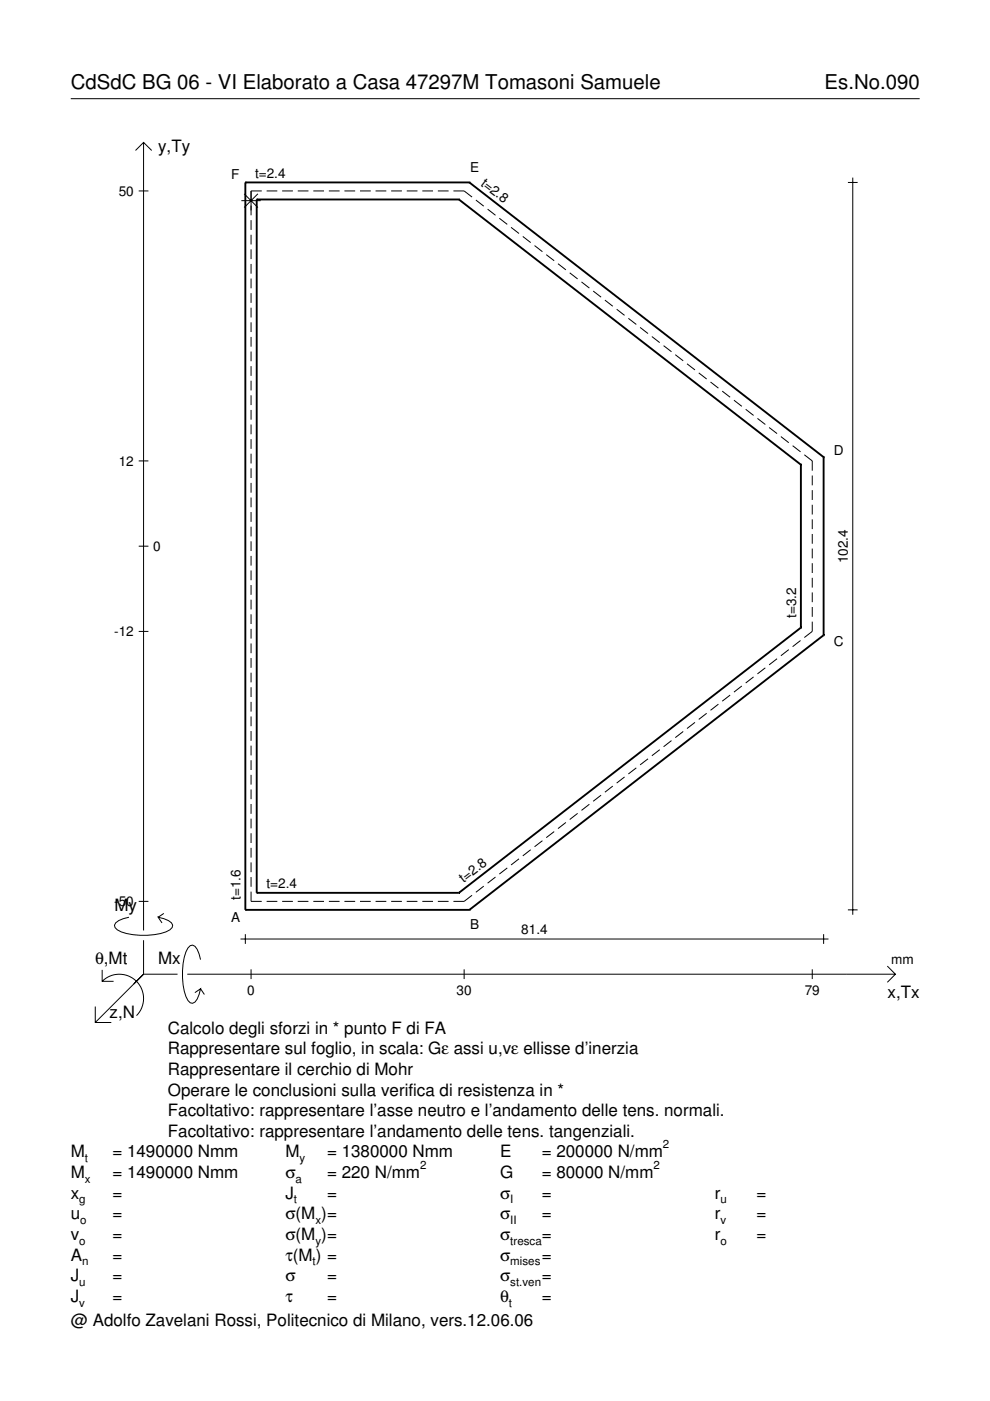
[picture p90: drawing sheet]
<svg xmlns="http://www.w3.org/2000/svg" width="210mm" height="297mm" viewBox="0 0 210 297" stroke-linecap="round" stroke-linejoin="round" font-family="sans-serif">
<defs><g id="words">
<g font-size="4.3">
<text x="15" y="18.9">CdSdC BG 06 - VI Elaborato a Casa 47297M Tomasoni Samuele</text>
<text x="174.8" y="18.9">Es.No.090</text>
</g>
<g font-size="3.6">
<text x="33.5" y="32.3">y,Ty</text>
<text x="24.3" y="193.2">My</text>
<text x="20.1" y="204.5">θ,Mt</text>
<text x="33.5" y="204.5">Mx</text>
<text x="23.2" y="215.8">z,N</text>
<text x="188.2" y="211.7">x,Tx</text>
<text x="35.6" y="219.2">Calcolo degli sforzi in * punto F di FA</text>
<text x="35.6" y="227.9">Rappresentare il cerchio di Mohr</text>
<text x="35.6" y="223.5">Rappresentare sul foglio, in scala: Gε assi u,vε ellisse d’inerzia</text>
<text x="35.6" y="232.3">Operare le conclusioni sulla verifica di resistenza in *</text>
<text x="35.6" y="236.7">Facoltativo: rappresentare l’asse neutro e l’andamento delle tens. normali.</text>
<text x="15" y="245.4">M</text>
<text x="23.8" y="245.4">= 1490000 Nmm</text>
<text x="35.6" y="241">Facoltativo: rappresentare l’andamento delle tens. tangenziali.</text>
<text x="60.5" y="245.4">M</text>
<text x="69.3" y="245.4">= 1380000 Nmm</text>
<text x="106" y="245.4">E</text>
<text x="114.9" y="245.4">= 200000 N/mm</text>
<text x="15" y="249.8">M</text>
<text x="23.8" y="249.8">= 1490000 Nmm</text>
<text x="60.5" y="249.8">σ</text>
<text x="69.3" y="249.8">= 220 N/mm</text>
<text x="106" y="249.8">G</text>
<text x="114.9" y="249.8">= 80000 N/mm</text>
<text x="15" y="254.2">x</text>
<text x="23.8" y="254.2">=</text>
<text x="60.5" y="254.2">J</text>
<text x="69.3" y="254.2">=</text>
<text x="106" y="254.2">σ</text>
<text x="114.9" y="254.2">=</text>
<text x="151.5" y="254.2">r</text>
<text x="160.4" y="254.2">=</text>
<text x="15" y="258.5">u</text>
<text x="15" y="262.9">v</text>
<text x="23.8" y="258.5">=</text>
<text x="23.8" y="262.9">=</text>
<text x="60.5" y="258.5">σ(M )=</text>
<text x="60.5" y="262.9">σ(M )=</text>
<text x="106" y="258.5">σ</text>
<text x="106" y="262.9">σ</text>
<text x="114.9" y="258.5">=</text>
<text x="114.9" y="262.9">=</text>
<text x="151.5" y="258.5">r</text>
<text x="151.5" y="262.9">r</text>
<text x="160.4" y="258.5">=</text>
<text x="160.4" y="262.9">=</text>
<text x="15" y="267.3">A</text>
<text x="23.8" y="267.3">=</text>
<text x="60.5" y="267.3">τ(M ) =</text>
<text x="106" y="267.3">σ</text>
<text x="114.9" y="267.3">=</text>
<text x="15" y="271.7">J</text>
<text x="23.8" y="271.7">=</text>
<text x="60.5" y="271.7">σ</text>
<text x="69.3" y="271.7">=</text>
<text x="106" y="271.7">σ</text>
<text x="114.9" y="271.7">=</text>
<text x="15" y="276">J</text>
<text x="15" y="281.2">@ Adolfo Zavelani Rossi, Politecnico di Milano, vers.12.06.06</text>
<text x="23.8" y="276">=</text>
<text x="60.5" y="276">τ</text>
<text x="69.3" y="276">=</text>
<text x="106" y="276">θ</text>
<text x="114.9" y="276">=</text>
</g>
<g font-size="2.9">
<text x="25.2" y="41.5">50</text>
<text x="49" y="37.9">F</text>
<text x="54.1" y="37.7">t=2.4</text>
<text x="99.7" y="36.5">E</text>
<text x="101.8" y="39.1" transform="rotate(38 101.8 39.1)">t=2.8</text>
<text x="25.2" y="98.7">12</text>
<text x="176.8" y="96.4">D</text>
<text x="32.5" y="116.8">0</text>
<text x="179.8" y="119.4" transform="rotate(-90 179.8 119.4)">102.4</text>
<text x="168.8" y="131" transform="rotate(-90 168.8 131)">t=3.2</text>
<text x="24.2" y="134.9">-12</text>
<text x="176.8" y="137">C</text>
<text x="51" y="190.9" transform="rotate(-90 51 190.9)">t=1.6</text>
<text x="56.5" y="188.3">t=2.4</text>
<text x="98.3" y="187.2" transform="rotate(-38 98.3 187.2)">t=2.8</text>
<text x="24.2" y="192.1">-50</text>
<text x="49" y="195.5">A</text>
<text x="99.7" y="196.9">B</text>
<text x="110.5" y="198.1">81.4</text>
<text x="189" y="204.5">mm</text>
<text x="52.4" y="210.9">0</text>
<text x="96.8" y="210.9">30</text>
<text x="170.6" y="210.9">79</text>
</g>
<g font-size="2.4">
<text x="140.6" y="243.4">2</text>
<text x="18" y="246.4">t</text>
<text x="18" y="250.8">x</text>
<text x="62.7" y="250.8">a</text>
<text x="63.5" y="246.4">y</text>
<text x="89.1" y="247.8">2</text>
<text x="138.6" y="247.8">2</text>
<text x="16.8" y="255.2">g</text>
<text x="62.3" y="255.2">t</text>
<text x="108.2" y="255.2">I</text>
<text x="152.7" y="255.2">u</text>
<text x="16.8" y="263.9">o</text>
<text x="17" y="259.5">o</text>
<text x="66.9" y="259.5">x</text>
<text x="66.9" y="263.9">y</text>
<text x="108.2" y="259.5">II</text>
<text x="108.2" y="263.9">tresca</text>
<text x="152.7" y="259.5">v</text>
<text x="152.7" y="263.9">o</text>
<text x="17.4" y="268.3">n</text>
<text x="66.3" y="268.3">t</text>
<text x="108.2" y="268.3">mises</text>
<text x="16.8" y="272.7">u</text>
<text x="108.2" y="272.7">st.ven</text>
<text x="16.8" y="277">v</text>
<text x="107.9" y="277">t</text>
</g>
</g></defs>
<g fill="none" stroke="#000" stroke-width=".21">
<path d="M15 20.9h180M28.7 31.9l1.7-1.7 1.8 1.7M30.4 30.2v167.1M179.8 38.7h2M180.8 37.7v156.2M29.4 40.5h2.1M51.2 42.5h4.1M51.8 41.1l2.9 2.9M53.2 46.7v2M53.2 49.8v2M53.2 52.9v2M53.2 56v2"/>
<path d="M53.2 59.1v2M54.7 41.1l-2.9 2.9M55.5 40.5h-2.3v5.1M56.5 40.5h2.3M59.8 40.5h2.3M63.1 40.5h2.3M66.4 40.5h2.3M69.7 40.5h2.3M73 40.5h2.3M76.3 40.5h2.3M79.6 40.5h2.3M82.9 40.5h2.3"/>
<path d="M86.2 40.5h2.3M89.5 40.5h2.3M92.8 40.5h2.3M96.1 40.5h2.3l1.7 1.3M100.9 42.4l1.7 1.3M103.4 44.3l1.7 1.3M105.9 46.3l1.6 1.3M108.4 48.2l1.6 1.3M110.8 50.1l1.7 1.3M113.3 52.1l1.7 1.3M115.8 54l1.7 1.3M118.3 55.9l1.7 1.3"/>
<path d="M120.8 57.8l1.7 1.3M123.3 59.8l1.7 1.3M53.2 62.2v2M53.2 65.2v2.1M53.2 68.3v2.1M53.2 71.4v2.1M53.2 74.5v2.1M53.2 77.6v2.1M125.8 61.7l1.6 1.3M128.3 63.6l1.6 1.3M130.7 65.6l1.7 1.3M133.2 67.5l1.7 1.3"/>
<path d="M135.7 69.4l1.7 1.3M138.2 71.4l1.7 1.2M140.7 73.3l1.7 1.3M143.2 75.2l1.7 1.3M145.7 77.1l1.6 1.3M148.2 79.1l1.6 1.3M29.4 97.7h2.1M53.2 80.7v2.1M53.2 83.8v2.1M53.2 86.9v2.1M53.2 90v2.1M53.2 93.1v2.1"/>
<path d="M53.2 96.2v2.1M53.2 99.3v2.1M150.6 81l1.7 1.3M153.1 82.9l1.7 1.3M155.6 84.9l1.7 1.3M158.1 86.8l1.7 1.3M160.6 88.7l1.7 1.3M163.1 90.6l1.7 1.3M165.6 92.6l1.6 1.3M168.1 94.5l1.6 1.3M170.5 96.4l1.7 1.3v2.1M29.4 115.8h2.1"/>
<path d="M53.2 102.4v2.1M53.2 105.5v2M53.2 108.6v2M53.2 111.7v2M53.2 114.8v2M53.2 117.9v2M172.2 100.8v2.1M172.2 103.9v2.1M172.2 107v2.1M172.2 110.1v2.1M172.2 113.2v2.1M172.2 116.3v2.1"/>
<path d="M172.2 119.4v2.1M29.4 133.9h2.1M53.2 121v2M53.2 124.1v2M53.2 127.1v2.1M53.2 130.2v2.1M53.2 133.3v2.1M53.2 136.4v2.1M53.2 139.5v2.1M164.8 139.7l-1.7 1.3M167.2 137.7l-1.6 1.3M169.7 135.8l-1.6 1.3"/>
<path d="M172.2 122.5v2.1M172.2 125.6v2.1M172.2 128.7v2.1M172.2 131.8v2.1l-1.7 1.3M53.2 142.6v2.1M53.2 145.7v2.1M53.2 148.8v2.1M53.2 151.9v2.1M53.2 155v2.1M53.2 158.1v2.1M139.9 159l-1.7 1.2M142.4 157l-1.7 1.3"/>
<path d="M144.9 155.1l-1.7 1.3M147.3 153.2l-1.6 1.3M149.8 151.2l-1.6 1.3M152.3 149.3l-1.7 1.3M154.8 147.4l-1.7 1.3M157.3 145.4l-1.7 1.3M159.8 143.5l-1.7 1.3M162.3 141.6l-1.7 1.3M53.2 161.2v2.1M53.2 164.3v2.1M53.2 167.4v2M53.2 170.5v2"/>
<path d="M53.2 173.6v2M53.2 176.7v2M53.2 179.8v2M115 178.2l-1.7 1.3M117.5 176.3l-1.7 1.3M120 174.4l-1.7 1.3M122.5 172.5l-1.7 1.3M125 170.5l-1.7 1.3M127.4 168.6l-1.6 1.3M129.9 166.7l-1.6 1.3M132.4 164.7l-1.7 1.3M134.9 162.8l-1.7 1.3"/>
<path d="M137.4 160.9l-1.7 1.3M27.3 194.5a3.6 3.6 0 0 0-3 1.7l.1 .5a5.6 5.6 0 0 0 3.8 1.5 13.4 13.4 0 0 0 7.8-1l.5-.5 .1-.5a3.6 3.6 0 0 0-3.1-1.7l.8 1.2M29.4 191.1h2.1M30.4 199.3v7.3M34.7 193.7l-1.2 .8M51 199.1h124.7M52 198.1v2M53.2 189v2.1h2.3M53.2 182.9v2M53.2 186v2M56.5 191.1h2.3M59.8 191.1h2.3"/>
<path d="M63.1 191.1h2.3M66.4 191.1h2.3M69.7 191.1h2.3M73 191.1h2.3M76.3 191.1h2.3M79.6 191.1h2.3M82.9 191.1h2.3M86.2 191.1h2.3M89.5 191.1h2.3M92.8 191.1h2.3M100.1 189.8l-1.7 1.3h-2.3M102.6 187.9l-1.7 1.3"/>
<path d="M105.1 186l-1.7 1.3M107.5 184l-1.6 1.3M110 182.1l-1.6 1.3M112.5 180.2l-1.7 1.3M174.6 198.1v2M179.8 192.9h2M20.2 213.4v3.4h3.4M21.7 208.1a5.1 5.1 0 0 1 7.2 0 5.1 5.1 0 0 1 0 7.2M21.7 205.6v2.5h2.4M30.4 206.6l-10.2 10.2M30.4 206.6h7.2M39.7 206.6h150.1"/>
<path d="M42.5 203.5a3.6 3.6 0 0 0-1.7-3.1l-.5 .1a5.7 5.7 0 0 0-1.5 3.8 13.3 13.3 0 0 0 1 7.8l.5 .5 .5 .1a3.6 3.6 0 0 0 1.7-3.1l-1.2 .9M42.5 209.6l.8 1.3M53.2 205.5v2.1M98.4 205.5v2.1M172.2 205.5v2.1M188.1 204.8l1.7 1.8-1.7 1.7"/>
</g>
<g fill="none" stroke="#000" stroke-width=".4">
<path d="M52 38.7h.1M52 38.7h47.5M52 38.7v154.2M99.5 38.7h.1M99.5 38.7l75.1 58.2M54.4 42.3h.1M54.4 42.3h42.9M54.4 42.3v147M97.3 42.3h.1M97.3 42.3l72.5 56.2M169.8 98.5h.1M169.8 98.5v34.6"/>
<path d="M174.6 96.9h.1M174.6 96.9v37.8M169.8 133.1h.1M169.8 133.1l-72.5 56.2M174.6 134.7h.1M174.6 134.7l-75.1 58.2M52 192.9h.1M52 192.9h47.5M54.4 189.3h.1M54.4 189.3h42.9M97.3 189.3h.1M99.5 192.9h.1"/>
</g>
<use href="#words"/>
</svg>
